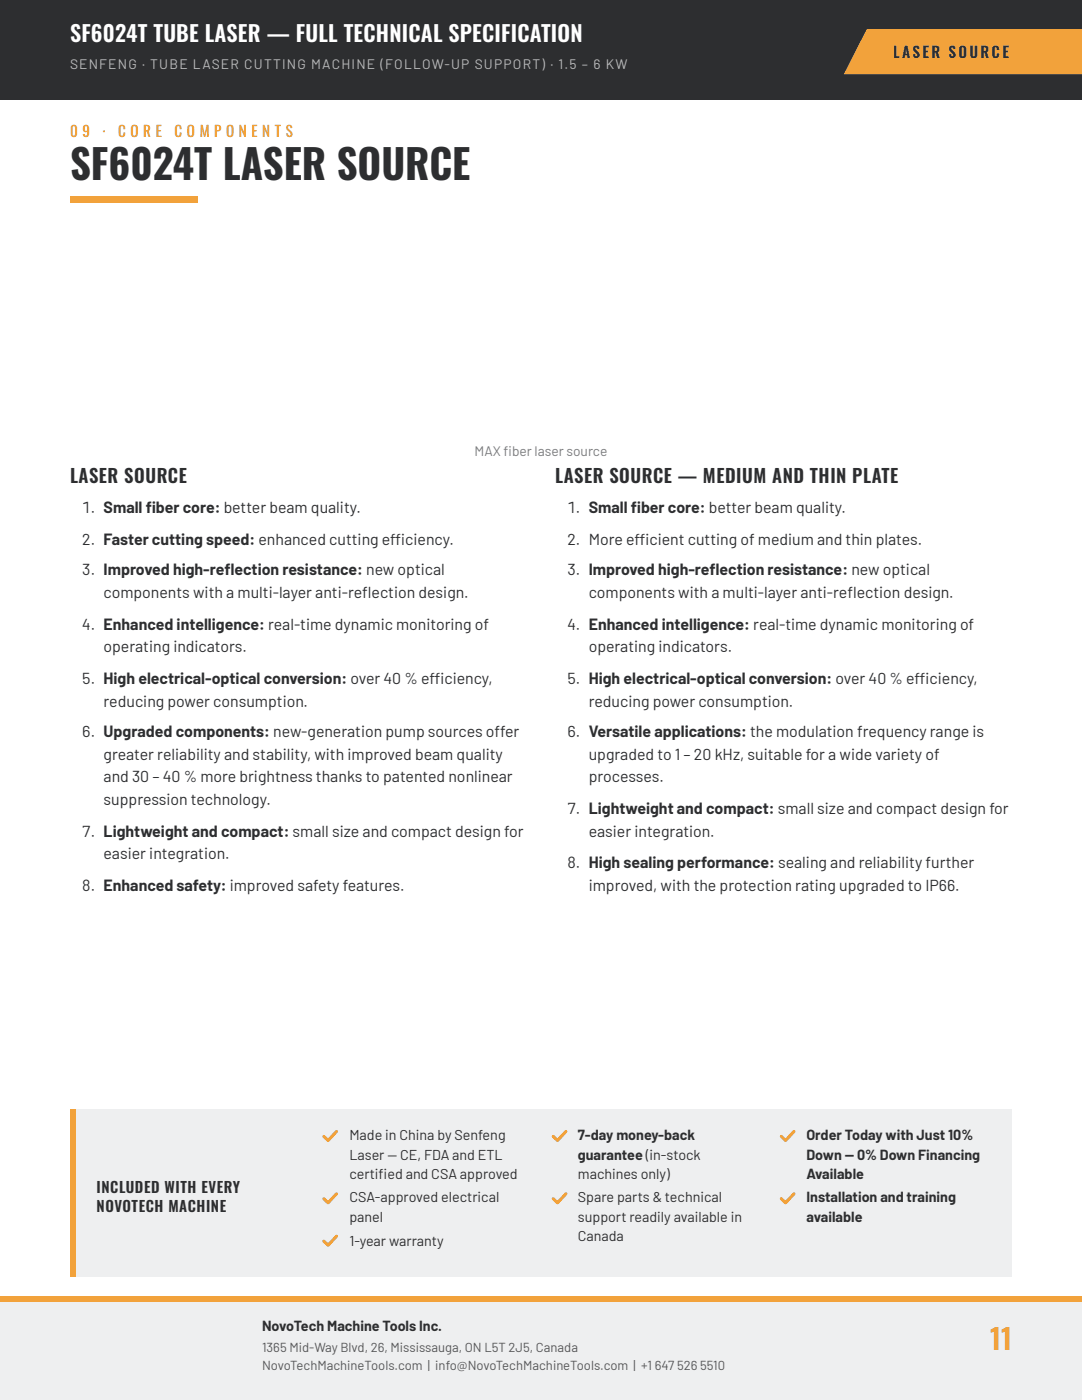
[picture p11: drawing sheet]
<svg xmlns="http://www.w3.org/2000/svg" width="216mm" height="279mm" viewBox="0 0 216 279" stroke-linecap="round" stroke-linejoin="round" font-family="sans-serif">
<defs><g id="words">
<text font-size="8.1" fill="#2d2e30" x="14" y="36">SF6024T LASER SOURCE</text>
<text font-size="5.6" fill="#f2a23b" x="197.6" y="269.3">11</text>
<text font-size="4.4" fill="#fff" x="14" y="8.5">SF6024T TUBE LASER — FULL TECHNICAL SPECIFICATION</text>
<g font-size="3.7" fill="#2d2e30">
<text x="14" y="96.3">LASER SOURCE</text>
<text x="110.8" y="96.3">LASER SOURCE — MEDIUM AND THIN PLATE</text>
</g>
<g font-size="3.2" fill="#2d2e30">
<text x="16.4" y="102.4">1. Small fber core: better beam quality.</text>
<text x="29.1" y="102.4">i</text>
<text x="113.2" y="102.4">1. Small fber core: better beam quality.</text>
<text x="125.9" y="102.4">i</text>
<text x="16.4" y="108.7">2. Faster cutting speed: enhanced cutting efciency.</text>
<text x="77.9" y="108.7">f</text>
<text x="77.9" y="108.7">i</text>
<text x="113.2" y="108.7">2. More efcient cutting of medium and thin plates.</text>
<text x="126.6" y="108.7">f</text>
<text x="126.6" y="108.7">i</text>
<text x="16.4" y="114.8">3. Improved high-refection resistance: new optical</text>
<text x="20.7" y="119.3">components with a multi-layer anti-refection design.</text>
<text x="44.8" y="114.8">l</text>
<text x="72.3" y="119.3">l</text>
<text x="113.2" y="114.8">3. Improved high-refection resistance: new optical</text>
<text x="117.5" y="119.3">components with a multi-layer anti-refection design.</text>
<text x="141.6" y="114.8">l</text>
<text x="169.1" y="119.3">l</text>
<text x="16.4" y="125.7">4. Enhanced intelligence: real-time dynamic monitoring of</text>
<text x="113.2" y="125.7">4. Enhanced intelligence: real-time dynamic monitoring of</text>
<text x="20.7" y="130.2">operating indicators.</text>
<text x="117.5" y="130.2">operating indicators.</text>
<text x="16.4" y="136.5">5. High electrical-optical conversion: over 40 % efciency,</text>
<text x="85.7" y="136.5">f</text>
<text x="85.7" y="136.5">i</text>
<text x="113.2" y="136.5">5. High electrical-optical conversion: over 40 % efciency,</text>
<text x="182.5" y="136.5">f</text>
<text x="182.5" y="136.5">i</text>
<text x="20.7" y="141">reducing power consumption.</text>
<text x="117.5" y="141">reducing power consumption.</text>
<text x="16.4" y="147.1">6. Upgraded components: new-generation pump sources offer</text>
<text x="113.2" y="147.1">6. Versatile applications: the modulation frequency range is</text>
<text x="20.7" y="151.6">greater reliability and stability, with improved beam quality</text>
<text x="117.5" y="151.6">upgraded to 1 – 20 kHz, suitable for a wide variety of</text>
<text x="20.7" y="156.1">and 30 – 40 % more brightness thanks to patented nonlinear</text>
<text x="20.7" y="160.6">suppression technology.</text>
<text x="117.5" y="156.1">processes.</text>
<text x="16.4" y="167">7. Lightweight and compact: small size and compact design for</text>
<text x="113.2" y="162.5">7. Lightweight and compact: small size and compact design for</text>
<text x="117.5" y="167">easier integration.</text>
<text x="20.7" y="171.4">easier integration.</text>
<text x="113.2" y="173.3">8. High sealing performance: sealing and reliability further</text>
<text x="16.4" y="177.8">8. Enhanced safety: improved safety features.</text>
<text x="117.5" y="177.8">improved, with the protection rating upgraded to IP66.</text>
</g>
<g font-size="3" fill="#2d2e30">
<text x="178.2" y="11.6">LASER SOURCE</text>
<text x="19.3" y="238.1">INCLUDED WITH EVERY</text>
<text x="19.3" y="241.8">NOVOTECH MACHINE</text>
</g>
<g font-size="3" fill="#e08a1e">
<text x="14" y="27.3">0</text>
<text x="16.4" y="27.3">9</text>
<text x="20.5" y="27.3">·</text>
<text x="23.6" y="27.3">C O R E</text>
<text x="34.8" y="27.3">C O M P O N E N T S</text>
</g>
<g font-size="2.9" fill="#2d2e30">
<text x="69.7" y="227.5">Made in China by Senfeng</text>
<text x="115.3" y="227.5">7-day money-back</text>
<text x="160.9" y="227.5">Order Today with Just 10%</text>
<text x="69.7" y="231.5">Laser — CE, FDA and ETL</text>
<text x="115.3" y="231.5">guarantee (in-stock</text>
<text x="160.9" y="231.5">Down — 0% Down Financing</text>
<text x="69.7" y="235.2">certifed and CSA approved</text>
<text x="69.7" y="240">CSA-approved electrical</text>
<text x="75.6" y="235.2">i</text>
<text x="115.3" y="235.2">machines only)</text>
<text x="115.3" y="240">Spare parts &amp; technical</text>
<text x="160.9" y="235.2">Available</text>
<text x="160.9" y="240">Installation and training</text>
<text x="69.7" y="243.9">panel</text>
<text x="115.3" y="243.9">support readily available in</text>
<text x="160.9" y="243.9">available</text>
<text x="69.7" y="248.7">1-year warranty</text>
<text x="115.3" y="247.6">Canada</text>
<text x="52.3" y="265.6">NovoTech Machine Tools Inc.</text>
</g>
<text font-size="2.8" fill="#b8babd" x="14" y="13.8">SENFENG · TUBE LASER CUTTING MACHINE (FOLLOW-UP SUPPORT) · 1.5 – 6 KW</text>
<g font-size="2.8" fill="#7a7c80">
<text x="94.7" y="91">MAX fber laser source</text>
<text x="100.5" y="91">i</text>
</g>
<g font-size="2.6" fill="#55575b">
<text x="52.3" y="269.9">1365 Mid-Way Blvd, 26, Mississauga, ON L5T 2J5, Canada</text>
<text x="52.3" y="273.3">NovoTechMachineTools.com | info@NovoTechMachineTools.com | +1</text>
<text x="130.6" y="273.3">647</text>
<text x="135.1" y="273.3">526</text>
<text x="139.7" y="273.3">5510</text>
</g>
</g></defs>
<path d="M0 0h215.9v19.8h-215.9z" fill="#2d2e30"/>
<g fill="#f2a23b">
<path d="M168.3 5.8h47.6v9h-47.6z"/>
<path d="M14 39.2h25.4v1.3h-25.4z"/>
</g>
<path d="M14 221.5h187.9v33.3h-187.9z" fill="#eeeff0"/>
<path d="M14 221.5h1.1v33.3h-1.1z" fill="#f2a23b"/>
<path d="M67.2 225.8l-1.7 1.8-.9-.8M67.2 238.2l-1.7 1.8-.9-.8M112.9 225.8l-1.7 1.8-.8-.8M112.9 238.2l-1.7 1.8-.8-.8M158.4 225.8l-1.6 1.8-.9-.8M158.4 238.2l-1.6 1.8-.9-.8M67.2 246.7l-1.7 1.8-.9-.8" fill="none" stroke="#f2a23b" stroke-width=".6"/>
<path d="M0 258.8h215.9v20.6h-215.9z" fill="#eeeff0"/>
<path d="M0 258.8h215.9v1h-215.9z" fill="#f2a23b"/>
<use href="#words"/>
</svg>
